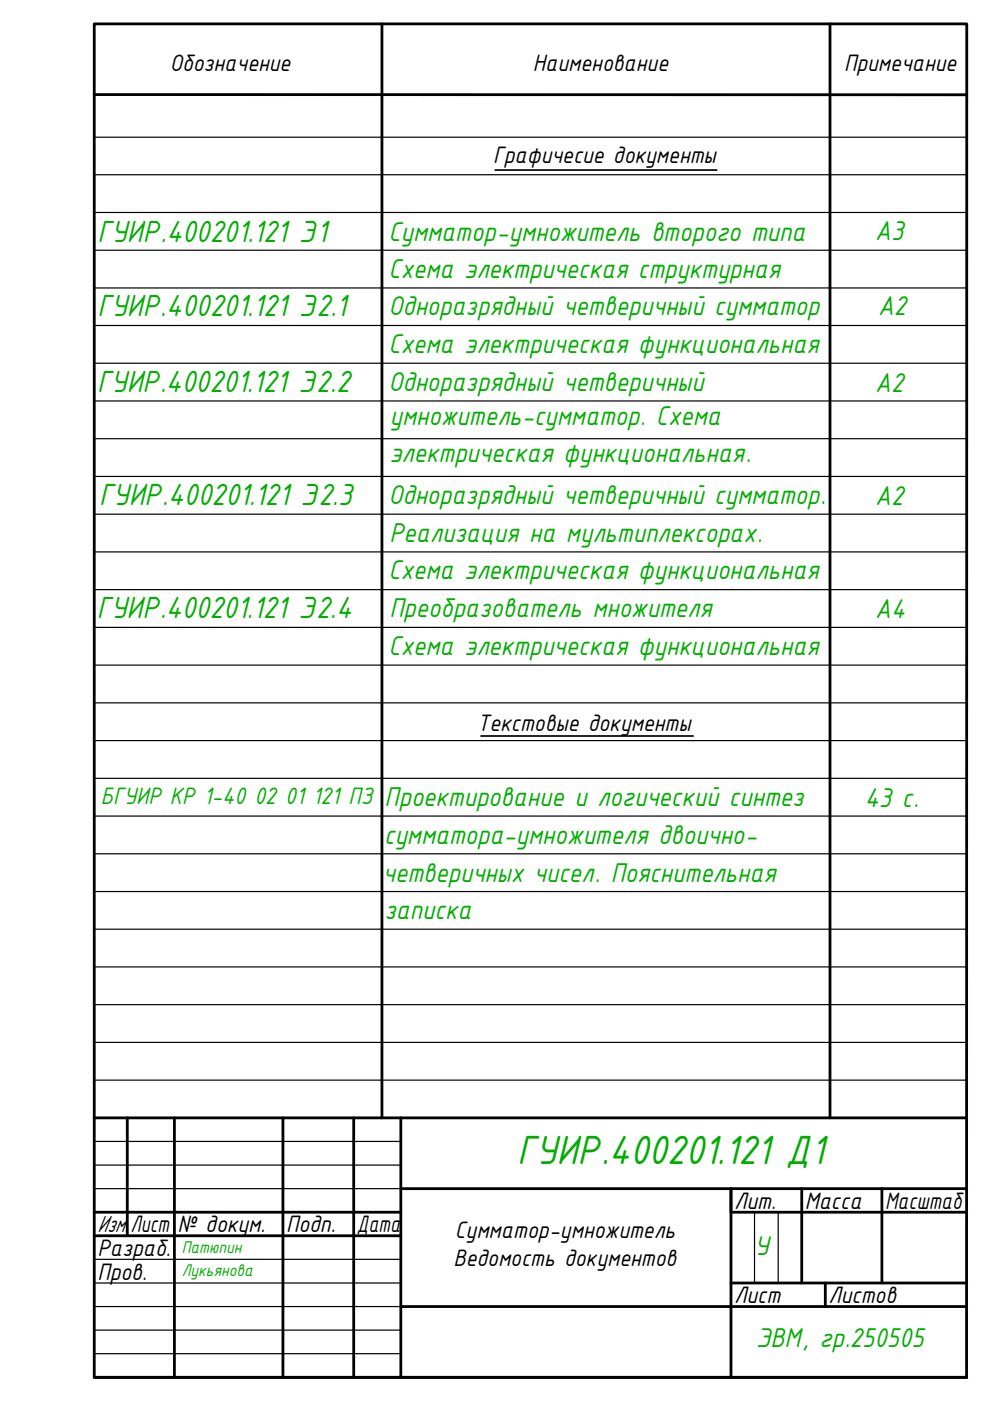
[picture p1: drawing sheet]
<svg xmlns="http://www.w3.org/2000/svg" width="210mm" height="297mm" viewBox="0 0 210 297" stroke-linecap="round" stroke-linejoin="round" font-family="sans-serif">
<defs><g id="words">
<text font-size="9.3" fill="#00ad00" x="109.6" y="246.9">ГУИР.400201.121 Д1</text>
<g font-size="7" fill="#00ad00">
<text x="20.6" y="51.3">ГУИР.400201.121 Э1</text>
<text x="20.6" y="67.1">ГУИР.400201.121 Э2.1</text>
<text x="20.6" y="83.1">ГУИР.400201.121 Э2.2</text>
<text x="21" y="107">ГУИР.400201.121 Э2.3</text>
<text x="20.6" y="131">ГУИР.400201.121 Э2.4</text>
</g>
<g font-size="6.2" fill="#00ad00">
<text x="82.4" y="51.1">Сумматор-умножитель второго типа</text>
<text x="185.5" y="50.8">А3</text>
<text x="82.4" y="58.9">Схема электрическая структурная</text>
<text x="82.3" y="66.9">Одноразрядный четверичный сумматор</text>
<text x="186.2" y="66.7">А2</text>
<text x="82.4" y="74.9">Схема электрическая функциональная</text>
<text x="82.3" y="82.9">Одноразрядный четверичный</text>
<text x="185.5" y="83.1">А2</text>
<text x="82.7" y="90.1">умножитель-сумматор. Схема</text>
<text x="82.5" y="98.1">электрическая функциональная.</text>
<text x="82.3" y="106.9">Одноразрядный четверичный сумматор.</text>
<text x="185.5" y="107">А2</text>
<text x="82.6" y="114.9">Реализация на мультиплексорах.</text>
<text x="82.4" y="122.9">Схема электрическая функциональная</text>
<text x="82.6" y="130.9">Преобразователь множителя</text>
<text x="185.5" y="131">А4</text>
<text x="82.4" y="138.9">Схема электрическая функциональная</text>
<text x="81.6" y="170.9">Проектирование и логический синтез</text>
<text x="183.4" y="171.1">43 с.</text>
<text x="81.4" y="178.8">сумматора-умножителя двоично-</text>
<text x="81.2" y="187.1">четверичных чисел. Пояснительная</text>
<text x="81.5" y="194.8">записка</text>
<text x="160" y="266.1">У</text>
<text x="160.4" y="285.7">ЭВМ, гр.250505</text>
</g>
<g font-size="5.4">
<text x="36" y="15">Обозначение</text>
<text x="113" y="15">Наименование</text>
<text x="179" y="15.1">Примечание</text>
<text x="104.5" y="34.6">Графичесие документы</text>
<text x="101.2" y="155">Текстовые документы</text>
<text x="155.7" y="256.3">Лит.</text>
<text x="170.6" y="256.3">Масса</text>
<text x="187.7" y="256.3">Масштаб</text>
<text x="20.7" y="261.3">Изм.</text>
<text x="27.7" y="261.3">Лист</text>
<text x="37.7" y="261.3">№ докум.</text>
<text x="60.7" y="261.3">Подп.</text>
<text x="75.6" y="261.3">Дата</text>
<text x="96.4" y="262.6">Сумматор-умножитель</text>
<text x="20.7" y="266.3">Разраб.</text>
<text x="96.1" y="268.4">Ведомость документов</text>
<text x="20.7" y="271.3">Пров.</text>
<text x="155.7" y="276.3">Лист</text>
<text x="175.7" y="276.3">Листов</text>
</g>
<text font-size="5.4" fill="#00ad00" x="21.4" y="170.5">БГУИР КР 1-40 02 01 121 ПЗ</text>
<g font-size="3.9" fill="#00ad00">
<text x="38.5" y="265.7">Патюпин</text>
<text x="38.5" y="270.4">Лукьянова</text>
</g>
</g></defs>
<!-- layer: 0 -->
<g fill="none" stroke="#000" stroke-width=".59">
<path d="M20 5.1h185l-.1 286.9h-184.9zM81 5.1v231.9M176 5.1v231.9M20 20.1h185M20 237h185M27 237v25M37 237v55M60 237v55M75 237v55M85 237v55M20 257h65M85 252h120"/>
<path d="M170 252v20M187 252v20M205 257h-50v-5v40M20 262h65M85 277h120M155 272h50M175 272v5M20 292h185"/>
</g>
<g fill="none" stroke="#000" stroke-width=".25">
<path d="M20 37h185M20 29.1h185M20 45h185M20 53.1h185M20 69h185M20 77h185M20 61.1h185M20 85h185M20 93h185M20 101h185M20 109h185M20 117h185"/>
<path d="M20 125h185M20 133h185M20 141h185M20 149h185M20 157h185M20 165h185M20 173h185M20 181h185M20 189h185M20 197h185M20 205h185M20 213h185"/>
<path d="M20 221h185M20 229h185M20 237h185M20 242h65M20 247h65M20 252h65M160 257v15M165 257v15M20 267h65M20 272h65M20 277h65M20 282h65"/>
<path d="M20 287h65"/>
</g>
<path d="M105 36.1h47M102 156h45" fill="none" stroke="#000" stroke-width=".36"/>
<use href="#words"/>
</svg>
